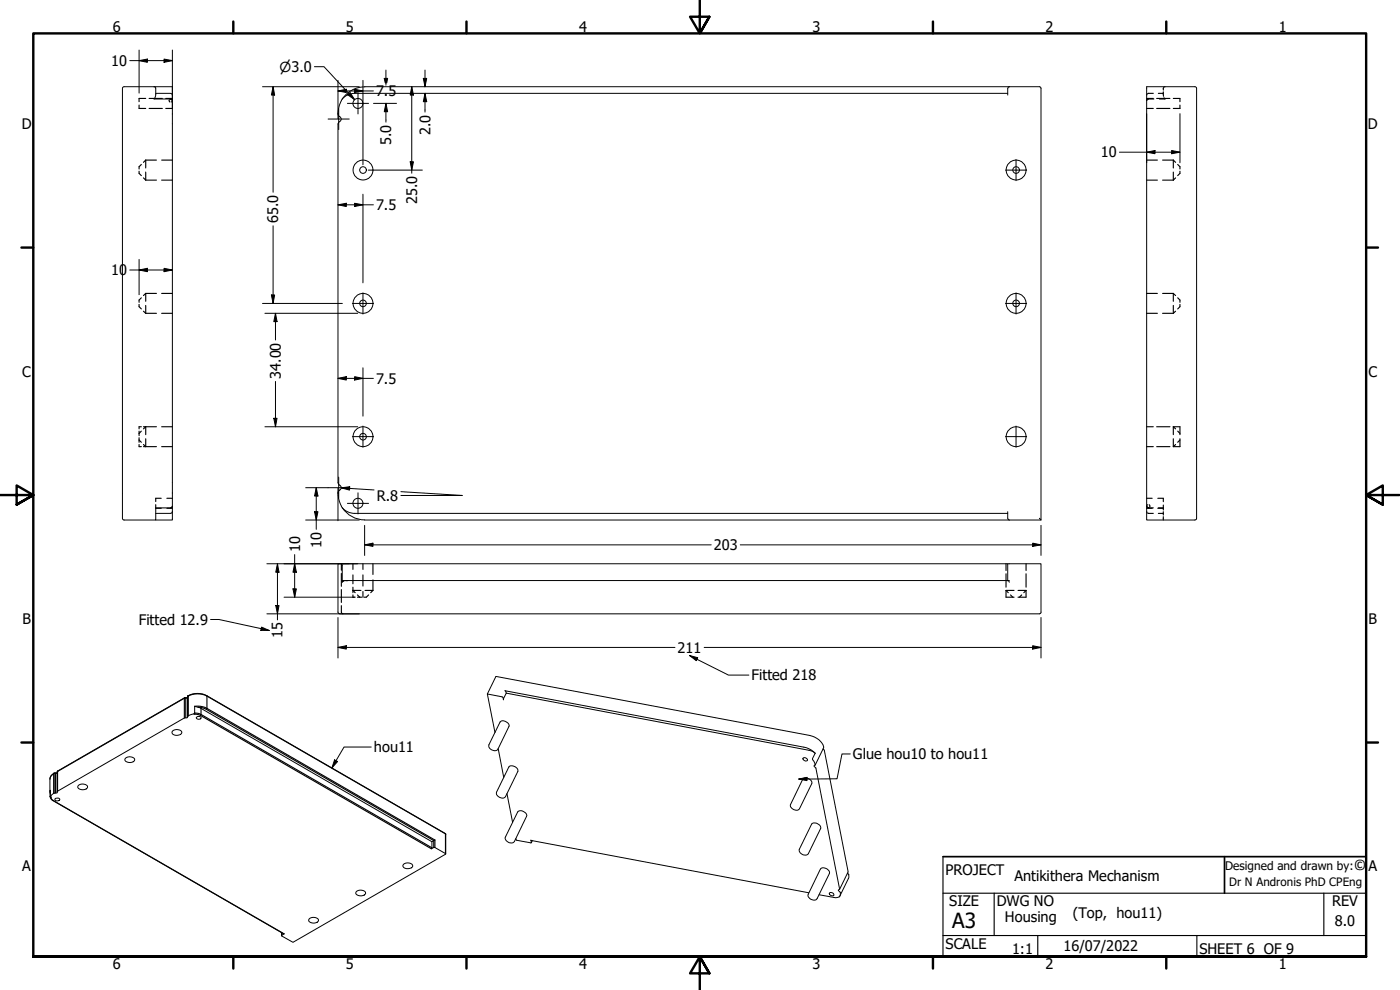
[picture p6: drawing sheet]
<svg xmlns="http://www.w3.org/2000/svg" width="420mm" height="297mm" viewBox="0 0 420 297" stroke-linecap="round" stroke-linejoin="round" font-family="sans-serif">
<defs><g id="words">
<text font-size="6.3" x="285.8" y="278.5">A3</text>
<text font-size="4.5" x="406.3" y="261.2">©</text>
<g font-size="4.4">
<text x="33.8" y="9.6">6</text>
<text x="103.8" y="9.6">5</text>
<text x="173.8" y="9.6">4</text>
<text x="243.8" y="9.6">3</text>
<text x="313.8" y="9.6">2</text>
<text x="383.8" y="9.6">1</text>
<text x="33.4" y="19.8">10</text>
<text x="112.9" y="28.8">7.5</text>
<text x="6.5" y="38.8">D</text>
<text x="129.2" y="40.5" transform="rotate(-90 129.2 40.5)">2.0</text>
<text x="410.5" y="38.8">D</text>
<text x="117.4" y="43.5" transform="rotate(-90 117.4 43.5)">5.0</text>
<text x="330.4" y="47.2">10</text>
<text x="112.9" y="63">7.5</text>
<text x="125.2" y="61.2" transform="rotate(-90 125.2 61.2)">25.0</text>
<text x="83.5" y="67" transform="rotate(-90 83.5 67)">65.0</text>
<text x="33.4" y="82.6">10</text>
<text x="6.7" y="113">C</text>
<text x="84.2" y="113.7" transform="rotate(-90 84.2 113.7)">34.00</text>
<text x="410.7" y="113">C</text>
<text x="112.9" y="115.1">7.5</text>
<text x="113.1" y="150.3">R.8</text>
<text x="90" y="165.6" transform="rotate(-90 90 165.6)">10</text>
<text x="96.5" y="164.4" transform="rotate(-90 96.5 164.4)">10</text>
<text x="214.2" y="165">203</text>
<text x="6.7" y="187.3">B</text>
<text x="41.7" y="187.5">Fitted 12.9</text>
<text x="84.8" y="191.5" transform="rotate(-90 84.8 191.5)">15</text>
<text x="410.7" y="187.3">B</text>
<text x="203.4" y="195.9">211</text>
<text x="225.6" y="204.2">Fitted 218</text>
<text x="112.2" y="225.7">hou11</text>
<text x="256" y="227.8">Glue hou10 to hou11</text>
<text x="6.7" y="261.5">A</text>
<text x="283.8" y="262.4">PROJECT</text>
<text x="410.7" y="261.5">A</text>
<text x="304.5" y="264.3">Antikithera Mechanism</text>
<text x="284.9" y="272">SIZE</text>
<text x="299.1" y="272">DWG NO</text>
<text x="322" y="275.4">(Top, hou11)</text>
<text x="399.8" y="271.9">REV</text>
<text x="301.6" y="276.5">Housing</text>
<text x="400.6" y="277.8">8.0</text>
<text x="283.8" y="284.7">SCALE</text>
<text x="303.7" y="286.3">1:1</text>
<text x="319.2" y="285.4">16/07/2022</text>
<text x="360" y="286.2">SHEET 6 OF 9</text>
<text x="33.8" y="290.6">6</text>
<text x="103.8" y="290.6">5</text>
<text x="173.8" y="290.6">4</text>
<text x="243.8" y="290.6">3</text>
<text x="313.8" y="290.6">2</text>
<text x="383.8" y="290.6">1</text>
</g>
<text font-size="4.1" x="83.9" y="21.6">⌀3.0</text>
<text font-size="3.6" x="367.7" y="261.2">Designed and drawn by:</text>
<text font-size="3.5" x="368.9" y="265.9">Dr N Andronis PhD CPEng</text>
</g></defs>
<!-- layer: Hidden (ANSI) -->
<g fill="none" stroke="#000" stroke-width=".34">
<path d="M41.7 31.5v1h2M43.7 29.5h-2v1M44.7 29.5h4M44.7 32.5h4M49.7 29.5h2M49.7 32.5h2M50.8 30l-.1 .2 .3 .4M51 29.8h.5M51.7 30.2l-.1-.2-.1 .6M344.1 29.5h2M344.1 32.5h2M344.2 28.3l-.1 .2"/>
<path d="M344.2 29.9l-.1 .3M344.6 29.7h-.2M344.6 29.7l-.2 .1M344.6 29.7h1.7M346.1 28l-1.7 .1M347.1 29.5h4M347.1 32.5h4M349.1 28.3l.1 .6M349.1 27.5v.5h-1.5M349.1 28v.2M349.2 26.3l-.1 .7M349.3 29.3l.3 .4h-1.6"/>
<path d="M349.6 26l-.2 .1M352.1 29.5h2v1M354.1 31.5v1h-2M41.7 51.4v.6l.7 .7M42.4 49.3l-.7 .7v.7M43.1 53.4l.6 .6M43.7 48h3.2M43.7 54h3.2M43.7 48v2.4M43.7 51.6v2.4M43.7 48l-.6 .7M48.5 48h3.2"/>
<path d="M48.5 54h3.2M344.1 48h3.2M344.1 54h3.2M348.9 48h3.2M348.9 54h3.2M352.1 48v2.4M352.1 51.6v2.4M352.1 48l.7 .7M352.8 53.4l-.7 .6M353.4 49.3l.7 .7v.7M354.1 51.4v.6l-.7 .7M41.7 91.3v.7l.7 .7"/>
<path d="M42.4 89.4l-.7 .6v.7M43.1 93.4l.6 .6M43.7 88h3.2M43.7 94h3.2M43.7 88v2.4M43.7 91.6v2.4M43.7 88l-.6 .7M48.5 88h3.2M48.5 94h3.2M344.1 88h3.2M344.1 94h3.2M348.9 88h3.2"/>
<path d="M348.9 94h3.2M352.1 88v2.4M352.1 91.6v2.4M352.1 88l.7 .7M352.8 93.4l-.7 .6M353.4 89.4l.7 .6v.7M354.1 91.3v.7l-.7 .7M41.7 133.4v.6h.7M41.7 129.4v1.3M41.7 131.3v1.4M41.7 132l.7 .7M42.4 128h-.7v.7"/>
<path d="M42.4 129.4l-.7 .6M43.1 128h3.8M43.1 134h3.8M43.1 128.7l.6-.7v2.4M43.7 131.6v2.4l-.6-.6M48.5 128h3.2M48.5 134h3.2M344.1 128h2M344.1 134h2M347.1 128h4M347.1 134h4M352.1 128h2v2.4"/>
<path d="M352.1 128v2.4M352.1 131.6v2.4M352.1 128l.7 .7M352.8 133.4l-.7 .6M353.4 129.4l.7 .6M354.1 131.6v2.4h-2M354.1 132l-.7 .7M46.7 152.5h1.7M46.7 151.4v1M48.4 149.5h-1.7v1M50.1 149.5h1.6M50.1 152.5h1.6"/>
<path d="M51.5 152.3l-.3 .1M51.7 151.9l-.1 .2M312 155.5l.1 .2M312.3 155.9l.1 .1M344.1 153.5l.1 .2M344.1 151.9l.1 .2M344.1 149.5h1.7M344.1 152.5h1.7M344.4 151.5l-.2 .6M344.4 153.9l1.7 .1M344.4 152.3l.2 .1M344.6 152.4h1.5"/>
<path d="M344.8 151.5l.3 .4-.1 .2M344.8 152.3l-.2 .1M347.5 149.5h1.6v1M347.5 152.5h1.6M347.6 154h1.5M347.6 152.4h1.5M349.1 151.5v1.5M349.1 153.5v1M349.1 155v.7M349.1 155.9v.1M102.4 169.1v2M102.4 172.1v3.8"/>
<path d="M102.4 176.9v3.8M102.7 174.2v.1M103.2 174.4l-.5 .3v-.2M104.4 174.2h-.6M105.9 178.5v.7h.7M105.9 169.1v1.7M105.9 172.5v2.7M105.9 176.2v1.6M107.3 179.2h1.3M107.3 178.5l.6 .7M108.3 177.2h-2.4l.7 .6M108.9 169.1v1.7"/>
<path d="M108.9 172.5v3.3M108.9 177.5v1.7M109.6 177.2h2.3M110.6 178.5l-.7 .7h-.6M111.9 177.2l-.6 .6M111.9 169.1v3.3M111.9 174v3.2M301.9 177.2h2.4M301.9 177.2l.7 .6M301.9 177.2v2h2.4M301.9 169.1v2.1M301.9 172.2v4"/>
<path d="M302.4 174.2l.2 .1M302.8 174.5l.1 .2M303.3 178.5l.7 .7M305.5 177.2h2.4M306.6 178.5l-.7 .7M307.9 177.2l-.6 .6M307.9 177.2v2h-2.4M307.9 169.1v2.1M307.9 172.2v4M102.4 181.7l.1 2.2M102.7 184.1l.3 .1"/>
</g>
<!-- layer: Visible (ANSI) -->
<g fill="none" stroke="#000" stroke-width=".3">
<path d="M36.7 26.5v129l.5 .5M37.2 26l-.5 .5M37.3 26h14.4v2.5M46.2 26l.5 .5M46.7 26.5v2.3l-.5 .9h5l.4 .1 .1 .3M46.7 28h4.5M51.2 28.1l.5 .4M51.7 30.1v125.9h-5M51.7 28.5v1.6M101.4 34v.2M101.5 34.3l.5 .7M101.9 35a.78 .78 0 0 1 .5 .7 .78 .78 0 0 1-.5 .8"/>
<path d="M102 36.5l-.5 .7-.1 107.7M102.5 30.1l-.8 2.2-.2 1.7M102.7 29.7l-.3 .4M106.4 28h196M106.4 28l-1.7 .3-2 1.4M302.4 26.5v2M303 26l-.5 .5M312.4 26.5l-.5-.5h-202.5a8.2 8.2 0 0 0-6.6 3.7M312.4 26.5v129.5h-203M359.1 26.5l-.5-.5h-14.5v130h14.5l.5-.5v-129M46.7 154h4.5M51.7 151.9l-.1 .4-.4 .1h-4.5v3.6h-9.4"/>
<path d="M51.7 153.5l-.5 .5M101.5 144.8l.5 .8M101.9 145.6a.78 .78 0 0 1 .5 .7 .78 .78 0 0 1-.5 .7M102 147.1l-.3 .1a5.3 5.3 0 0 0 .5 4.2l.3 .5M102.4 151.9a4.6 4.6 0 0 0 4 2.1M102.8 152.3a8 8 0 0 0 6.7 3.7M106.4 154h196M302.4 153.5l.1 2 .5 .5M102.4 169.1h200M102.4 169.1l.3 .6v4.5h200.2M102.4 169.1h-1v14.5l.5 .5M302.4 174.2v-5.1h10v14.8l-.4 .3h-210.1"/>
<path d="M51.7 219.4a1.75 1.75 0 0 1 2.9 .5 1.87 1.87 0 0 1-3 .1zM56.3 215v-5.9a5 5 0 0 1 5.8-.4l71.6 41.4 .1 6.1M56.3 209.3l-.9 .1-38.1 21.9-.2 .3v6M59 215.2l.6-.2 .8 .3a.68 .68 0 0 1-.8 .5 .68 .68 0 0 1-.6-.6zM146.3 208.2l2.7-5.2 94 17.7a4.8 4.8 0 0 1 4.2 3.7l-2.6 5.2M148.5 219.8l-2.2-11.6 4.4 .9 .3 .2 .1 .7 .8-2 90.9 17.1 1.8 .9M150.1 216.6a1.67 1.67 0 0 1 2.6 1.4l-3.3 6.8a1.63 1.63 0 0 1-1.8 .2 1.63 1.63 0 0 1-.9-1.5zM151.9 208l-.3-.8 89.7 17 2.2 .8 1.1 1M15.1 239h.1M15.1 239l.2 .7 .5 .5 69.5 40-.8 .4v.2l3.4 1.9 45.8-26.4v-.2l-3.2-1.8-1 .4 .1-2.2 .9-.5M15.1 238.1v-1v1.9M15.1 239.1h.1"/>
<path d="M15.1 239a2.32 2.32 0 0 1 2.1-1.2l.1-.4 38-22 .9-.1 .2-.5 2-.7v-2.2l1.9 .6 69.3 40M16.6 239.6l.2-.1a.71 .71 0 0 1 1.1 .5l-.5 .3a.71 .71 0 0 1-.9-.5zM17.1 231.8v.1a1.86 1.86 0 0 0-2.1 1.9v3.8M23.5 235.7a1.77 1.77 0 0 1 2.8 .5 1.7 1.7 0 0 1-3-.2zM37.6 227.6a1.77 1.77 0 0 1 2.8 .4 1.7 1.7 0 0 1-2.9-.1zM149.5 224.6l1.7 8.6M152.1 238.1l1.7 8.6M152.9 229.9a1.79 1.79 0 0 1 2.5 1.6l-3.7 7.5a1.63 1.63 0 0 1-1.8 .2 1.63 1.63 0 0 1-.9-1.5zM241 227.5a.77 .77 0 0 1 .9-.1 .77 .77 0 0 1 .3 .8l-.5 .1a.74 .74 0 0 1-.7-.8zM241.1 233.5a1.79 1.79 0 0 1 2.5 1.6l-3.7 7.5a1.6 1.6 0 0 1-1.7 .3 1.6 1.6 0 0 1-.9-1.6zM244.6 226l-.8 1.8 .8 1.5-.3 .6 .6 .5 7.1 36.3-.4 .5 .6 .5M247 224.7l.4 .5 7.1 36.2-2.5 5.5"/>
<path d="M121 259.4a1.75 1.75 0 0 1 2.9 .5 1.87 1.87 0 0 1-3 .1zM154.8 251.6l.3 .5 4.3 .8-.1-.8 83.4 15.8M155.4 243.6a1.67 1.67 0 0 1 2.6 1.3l-3.6 7.6a1.62 1.62 0 0 1-1.8 .2 1.62 1.62 0 0 1-.9-1.6zM159.8 252.2l-.3 .6M243.6 247.3a1.71 1.71 0 0 1 2.7 1.3l-3.7 7.5a1.62 1.62 0 0 1-1.8 .3 1.62 1.62 0 0 1-.9-1.6zM84.5 279.8v.9M92.8 275.7a1.77 1.77 0 0 1 2.8 .5 1.7 1.7 0 0 1-3-.2zM106.9 267.6a1.75 1.75 0 0 1 2.8 .4 1.72 1.72 0 0 1-2.9-.1zM245.8 268.5l4.9 .9 1.2-.3M246.2 260.8a1.7 1.7 0 0 1 2.7 1.3l-3.7 7.5a1.6 1.6 0 0 1-1.7 .3 1.6 1.6 0 0 1-.9-1.6zM248.9 268l.5-.2a.71 .71 0 0 1 .8 .9l-.6 .1a.69 .69 0 0 1-.7-.8zM252 269l-.1 .1"/>
<path d="M252.2 267.8l-.2 1.2M252.2 267.7v.1M254.3 262l.4 .5v.9l-2.6 5.4"/>
<circle cx="107.4" cy="31" r="1.5"/>
<circle cx="108.9" cy="51" r="2.98"/>
<circle cx="108.9" cy="51" r=".99"/>
<circle cx="304.9" cy="51" r="2.98"/>
<circle cx="304.9" cy="51" r=".99"/>
<circle cx="108.9" cy="91" r="2.98"/>
<circle cx="108.9" cy="91" r=".99"/>
<circle cx="304.9" cy="91" r="2.98"/>
<circle cx="304.9" cy="91" r=".99"/>
<circle cx="108.9" cy="131" r="2.98"/>
<circle cx="108.9" cy="131" r=".99"/>
<circle cx="304.9" cy="131" r="2.98"/>
<circle cx="107.4" cy="151" r="1.5"/>
</g>
<!-- layer: Visible Narrow (ANSI) -->
<g fill="none" stroke="#000" stroke-width=".34">
<path d="M55.3 209.5h.5v5.9M55.3 209.5l-38 21.8M55.3 209.5v5.9M55.4 209.4l-.1 .1M55.7 209.3l.6 .1M56.3 209.1l.1-.2v5.9M56.4 208.8l.1 .1M56.5 208.9a6.2 6.2 0 0 1 5.6 0v3.6M56.5 208.9v5.9M56.5 208.7v.2M58.2 214.2l2 .5M58.4 211.9l2.4 .1 1.3 .5"/>
<path d="M58.5 214.3l-.1-.4a1.81 1.81 0 0 1 1.9 .6l-.1 .2M59.5 212.2l1.3 .2 1.1 .4 .2-.3M60.2 214.7l69.3 40M60.3 212.5v1.9l69.3 40M61.9 212.8l68.3 39.4v2.1M62.1 208.7l71.6 41.5v5.9M62.1 212.5l68.4 39.5v2.3M15 233.8a1.9 1.9 0 0 1 1.1-1.7v5.9M15.1 239l.2 .2M15.1 239.1l.2 .1M15.3 239.2l.3 .7 .4 .3M16.2 232.1l.5-.1v5.9"/>
<path d="M16.2 232v.1M16.2 232.1v5.9M16.3 232l-.1 .1M16.6 231.9h.5M17.1 231.6l.2-.1v5.9M15.8 240.2h.2M16 240.2l69.3 40M133.6 250.1l.2 .2M84.5 279.9v.7"/>
</g>
<!-- layer: Border (ANSI) -->
<g fill="none" stroke="#000" stroke-width=".72">
<path d="M70 6.5v3.5M140 6.5v3.5M210 0v10l-2.9-5h5.8l-2.9 5 2.9-5M280 6.5v3.5M350 6.5v3.5M6.4 74.3h3.6M410 74.3h3.6M0 148.5h10l-5-2.8v5.7l5-2.9-5 2.9M420 148.5h-10l5-2.8v5.7l-5-2.9 5 2.9M6.4 222.8h3.6M410 222.8h3.6M10 287v-277h400v277h-400h400"/>
<path d="M70 287v3.6M140 287v3.6M212.9 292l-2.9-5 2.9 5h-5.8l2.9-5v10M280 287v3.6M350 287v3.6"/>
</g>
<!-- layer: Title (ANSI) -->
<path d="M283 257h127v30h-127M367.5 257v11" fill="none" stroke="#000" stroke-width=".51"/>
<path d="M283 257v30M283 268h127M298.4 268v12.7M397.3 268v12.7M283 280.7h127M311.4 280.7v6.3M359.2 280.7v6.3" fill="none" stroke="#000" stroke-width=".34"/>
<!-- layer: Dimension (ANSI) -->
<g fill="none" stroke="#000" stroke-width=".3">
<path d="M38.9 18.2h12.8M41.7 18.2l2.5-.5v1zM41.7 15v12.9M49.2 17.7l2.5 .5-2.5 .5zM51.7 15v17.4M78.8 26h29M82 26l.4 2.5h-1zM82 26v31.7M94.4 20h2.8l9.2 9.9M101.4 27.3l2.5-.5v1zM101.4 24.1v11.5M101.4 27.3h10.7"/>
<path d="M104.4 28.4l.7-.6 1.3 2.1zM106.4 26.8l2.5 .5-2.5 .5zM108.9 24.1v6.8M108.9 31.1v18.3M112.1 31h6.9M115.6 24.8l-.3-1.3h1l-.2 1.3M115.8 31l.5 2.5h-1zM115.8 21v3.8M115.8 31v5.6M123.6 26l.5 2.5h-1zM123.6 26v26M127 23.5h1.1l-.5 2.5z"/>
<path d="M127.6 28l.5 2.5h-1.1zM127.6 21v5M127.6 28v5.6M344.1 34.1v14.7M354.1 34.1v14.7M108.9 58.3v26.6M110.5 51h16.2M123.1 48.5h1l-.5 2.5zM336 45.7h18.1M344.1 45.7l2.5-.5v.9zM351.6 45.2l2.5 .5-2.5 .4zM41.7 77.8v10.6"/>
<path d="M82 67.8v23.2M101.4 61.5l2.5-.5v1zM101.4 61.5h10.7M106.4 61l2.5 .5-2.5 .5zM38.9 81h12.8M41.7 81l2.5-.5v1zM49.2 80.5l2.5 .5-2.5 .5zM78.8 91h23.9M79.5 94h27.9M81.4 88.5h1l-.4 2.5zM82.7 94l.4 2.5h-.9zM82.7 94v8"/>
<path d="M82.7 114.5v13.5M101.4 113.5l2.5-.5v1zM101.4 113.5h10.7M106.4 113l2.5 .5-2.5 .5zM108.9 110.3v14.6M79.5 128h27.9M82.2 125.5h.9l-.4 2.5zM91.7 156h16.1M91.7 146.3h6.8M94.4 153.5h1l-.5 2.5zM94.9 146.3l.5 2.5h-1zM94.9 146.3v12.5"/>
<path d="M101.4 146.5v9.7M102.4 146.4l2.5-.4v1.1zM102.4 146.4l9.9 .6M109.4 157.6v9.1M120.3 147.5l18.4 1.2h-18.4M312.4 157.6v9.1M80.1 169.1h27.3M83.3 169.1l.4 2.6h-.9zM83.3 169.1v16.9M85.3 179.2h21M87.9 176.7h1l-.5 2.5zM88.4 169.1l.5 2.6h-1z"/>
<path d="M88.4 166.4v12.8M109.4 163.5l2.5-.5v.9zM109.4 163.5h104M222.2 163.5h90.2M309.9 163l2.5 .5-2.5 .4zM80.1 184.2h27.7M82.8 181.7h.9l-.4 2.5zM101.4 194.3l2.5-.6v1.1zM101.4 185.3v12.1M101.4 194.3h101.2M211.3 194.3h101.1M309.9 193.7l2.5 .6-2.5 .5z"/>
<path d="M312.4 185.3v12.1"/>
</g>
<g fill="#000">
<path d="M41.7 18.2l2.5-.5v1z" fill-rule="evenodd"/>
<path d="M49.2 17.7l2.5 .5-2.5 .5z" fill-rule="evenodd"/>
<path d="M82 26l.4 2.5h-1z" fill-rule="evenodd"/>
<path d="M101.4 27.3l2.5-.5v1z" fill-rule="evenodd"/>
<path d="M104.4 28.4l.7-.6 1.3 2.1z" fill-rule="evenodd"/>
<path d="M106.4 26.8l2.5 .5-2.5 .5z" fill-rule="evenodd"/>
<path d="M115.3 23.5h1l-.5 2.5z" fill-rule="evenodd"/>
<path d="M115.8 31l.5 2.5h-1z" fill-rule="evenodd"/>
<path d="M123.6 26l.5 2.5h-1z" fill-rule="evenodd"/>
<path d="M127 23.5h1.1l-.5 2.5z" fill-rule="evenodd"/>
<path d="M127.6 28l.5 2.5h-1.1z" fill-rule="evenodd"/>
<path d="M123.1 48.5h1l-.5 2.5z" fill-rule="evenodd"/>
<path d="M344.1 45.7l2.5-.5v.9z" fill-rule="evenodd"/>
<path d="M351.6 45.2l2.5 .5-2.5 .4z" fill-rule="evenodd"/>
<path d="M101.4 61.5l2.5-.5v1z" fill-rule="evenodd"/>
<path d="M106.4 61l2.5 .5-2.5 .5z" fill-rule="evenodd"/>
<path d="M41.7 81l2.5-.5v1z" fill-rule="evenodd"/>
<path d="M49.2 80.5l2.5 .5-2.5 .5z" fill-rule="evenodd"/>
<path d="M81.4 88.5h1l-.4 2.5z" fill-rule="evenodd"/>
<path d="M82.7 94l.4 2.5h-.9z" fill-rule="evenodd"/>
<path d="M101.4 113.5l2.5-.5v1z" fill-rule="evenodd"/>
<path d="M106.4 113l2.5 .5-2.5 .5z" fill-rule="evenodd"/>
<path d="M82.2 125.5h.9l-.4 2.5z" fill-rule="evenodd"/>
<path d="M94.4 153.5h1l-.5 2.5z" fill-rule="evenodd"/>
<path d="M94.9 146.3l.5 2.5h-1z" fill-rule="evenodd"/>
<path d="M102.4 146.4l2.5-.4v1.1z" fill-rule="evenodd"/>
<path d="M83.3 169.1l.4 2.6h-.9z" fill-rule="evenodd"/>
<path d="M87.9 176.7h1l-.5 2.5z" fill-rule="evenodd"/>
<path d="M88.4 169.1l.5 2.6h-1z" fill-rule="evenodd"/>
<path d="M109.4 163.5l2.5-.5v.9z" fill-rule="evenodd"/>
<path d="M309.9 163l2.5 .5-2.5 .4z" fill-rule="evenodd"/>
<path d="M82.8 181.7h.9l-.4 2.5z" fill-rule="evenodd"/>
<path d="M101.4 194.3l2.5-.6v1.1z" fill-rule="evenodd"/>
<path d="M309.9 193.7l2.5 .6-2.5 .5z" fill-rule="evenodd"/>
</g>
<!-- layer: Symbol (ANSI) -->
<path d="M63.2 185.9h2.5l15.1 3.3M78.5 188.2l2.3 1-2.5-.1zM206.9 196.7l2.5 .6-.4 .9zM206.9 196.7l11.7 5.9h6.1M100.4 228l.9 .5-1.7 1.9zM111.4 224.1h-8.1l-3.7 6.3M239.7 233.8l2.5-.6v1zM255.2 226.2h-2.5l-1.5 7.5-11.5 .1" fill="none" stroke="#000" stroke-width=".3"/>
<g fill="#000">
<path d="M78.5 188.2l2.3 1-2.5-.1z" fill-rule="evenodd"/>
<path d="M206.9 196.7l2.5 .6-.4 .9z" fill-rule="evenodd"/>
<path d="M100.4 228l.9 .5-1.7 1.9z" fill-rule="evenodd"/>
<path d="M239.7 233.8l2.5-.6v1z" fill-rule="evenodd"/>
</g>
<!-- layer: Center Mark (ANSI) -->
<g fill="none" stroke="#000" stroke-width=".3">
<path d="M98.5 35.7h6.3M101.6 32.5v6.4M104.3 31h6.3M107.4 27.8v6.4M301.8 51h6.3M304.9 47.9v6.3M105.7 91h6.4M108.9 87.9v6.3M301.8 91h6.3M304.9 87.9v6.3M105.7 131h6.4M108.9 127.8v6.4"/>
<path d="M301.8 131h6.3M304.9 127.8v6.4M98.5 146.3h6.3M101.6 143.2v6.3M104.3 151h6.3M107.4 147.9v6.3"/>
</g>
<use href="#words"/>
</svg>
